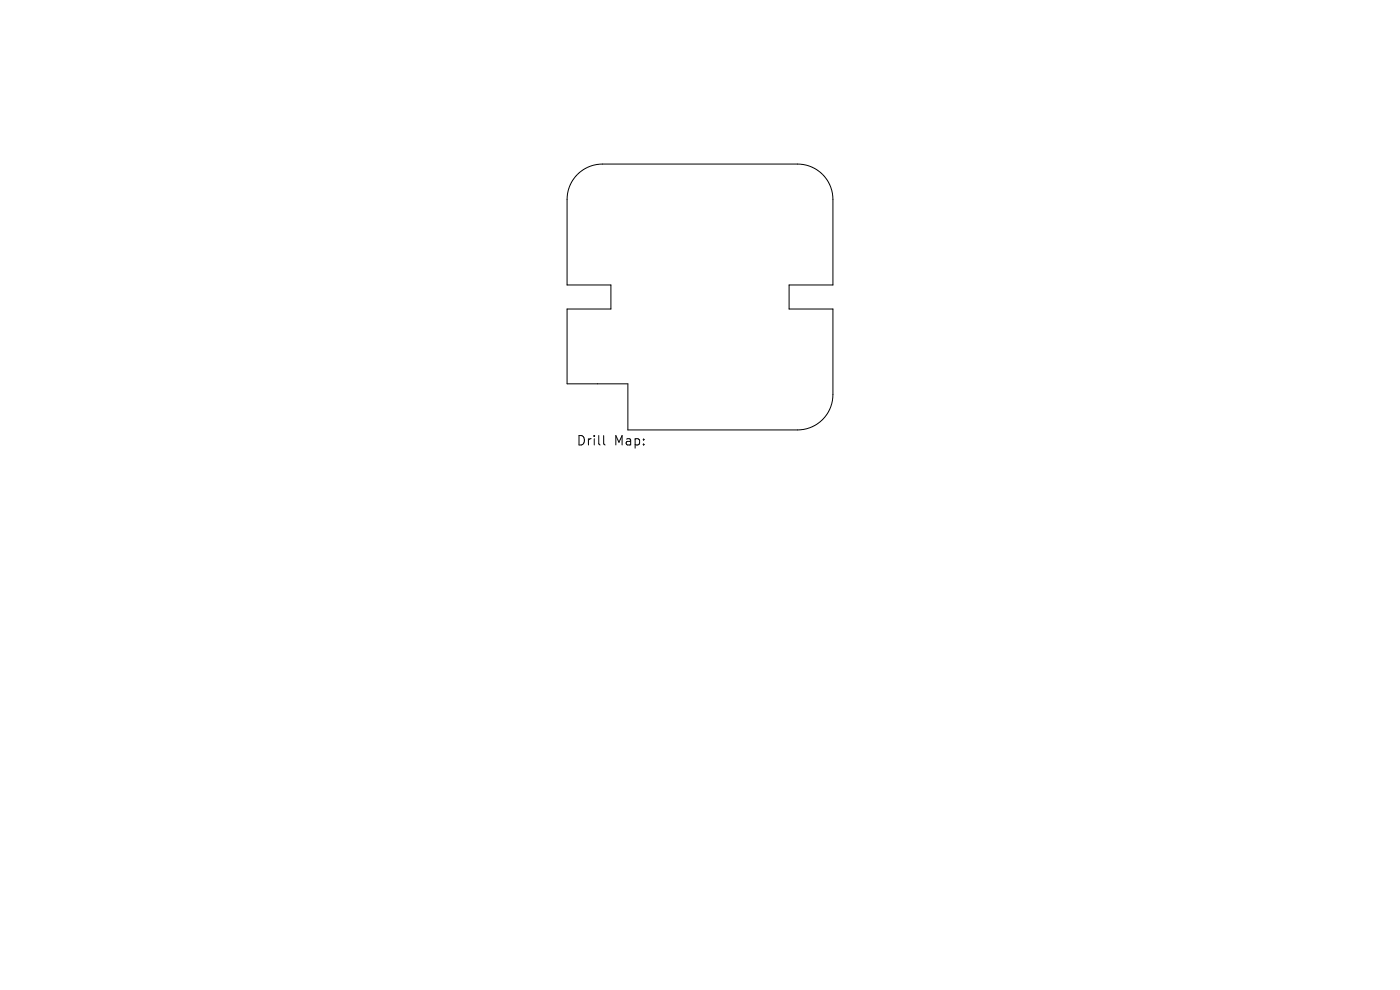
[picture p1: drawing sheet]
<svg xmlns="http://www.w3.org/2000/svg" width="297mm" height="210mm" viewBox="0 0 297 210" stroke-linecap="round" stroke-linejoin="round" font-family="sans-serif">
<defs><g id="words">
<g font-size="2.8">
<text x="122.2" y="94.8">Drill</text>
<text x="130.2" y="94.8">Map:</text>
</g>
</g></defs>
<path d="M122.5 37a7.5 7.5 0 0 1 5.3-2.2h41.4a7.5 7.5 0 0 1 7.5 7.5v18.2h-9.3v5.1h9.3v18.1a7.5 7.5 0 0 1-7.5 7.5h-36v-9.8h-12.9v-15.8h9.3v-5.1h-9.3v-18.2a7.5 7.5 0 0 1 2.2-5.3zM128.1 92.4v1.7l.3 .3" fill="none" stroke="#000" stroke-width=".21"/>
<use href="#words"/>
</svg>
